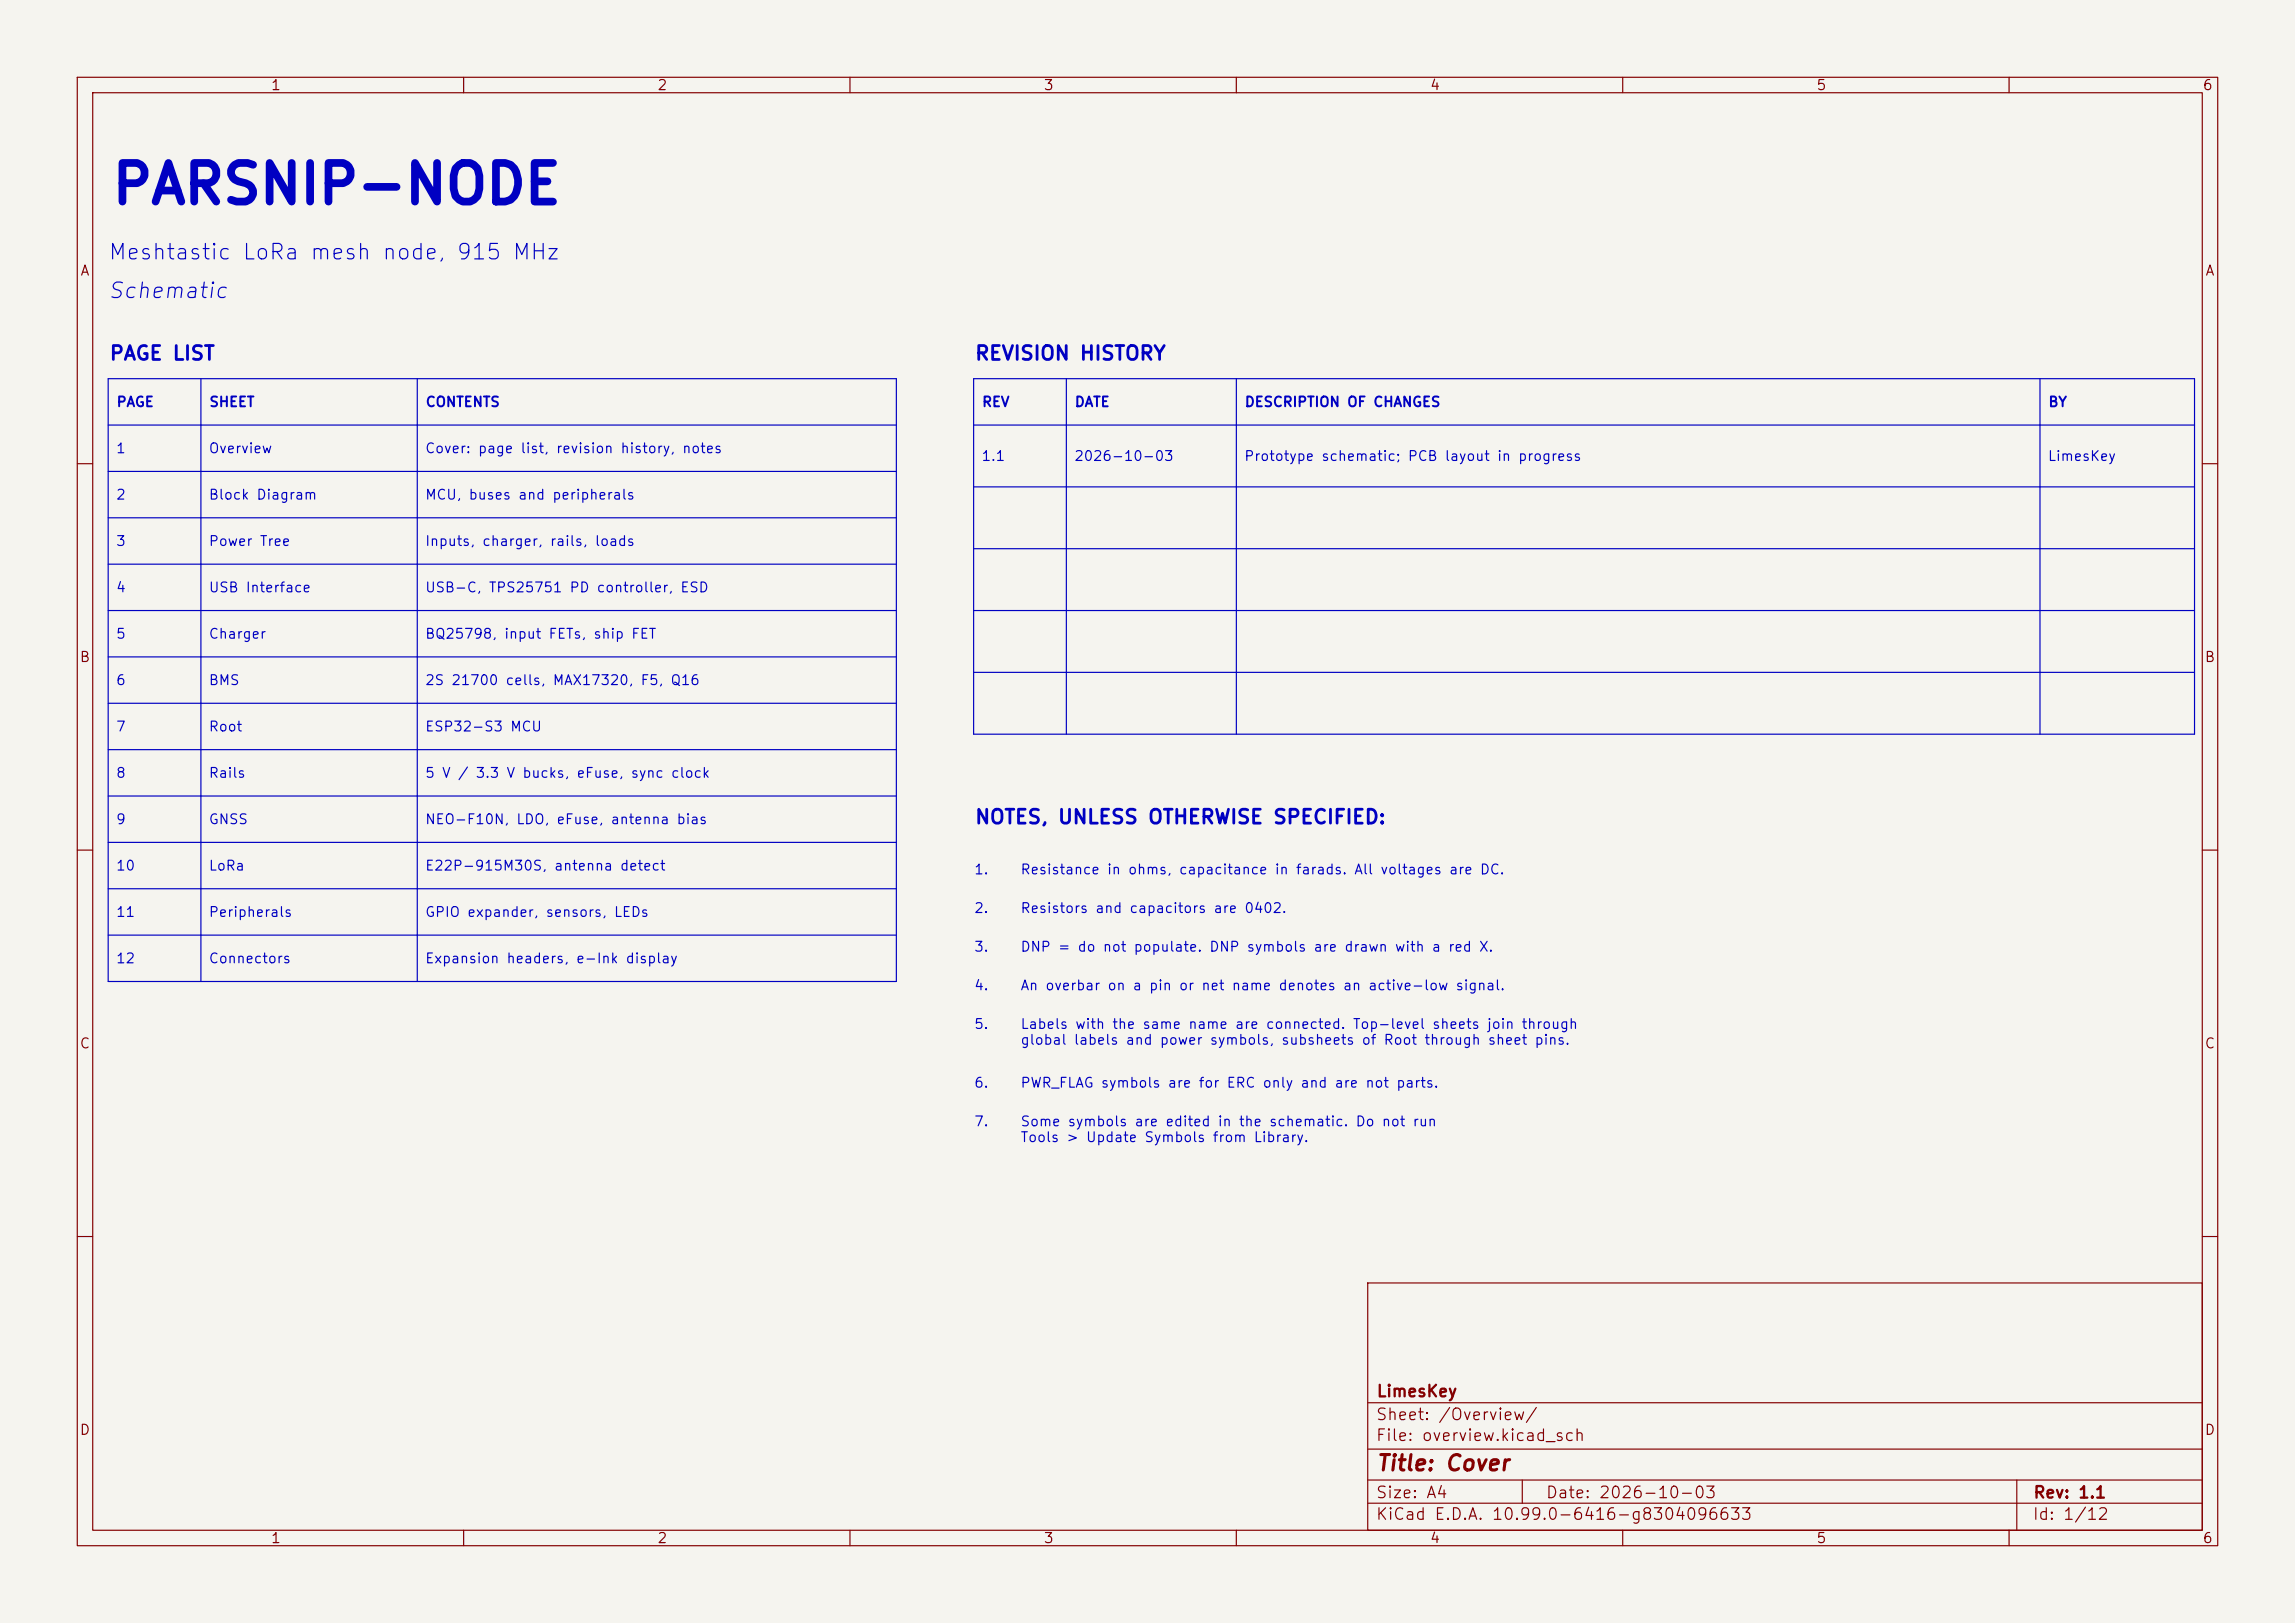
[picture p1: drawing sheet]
<svg xmlns="http://www.w3.org/2000/svg" width="297mm" height="210mm" viewBox="0 0 297 210" stroke-linecap="round" stroke-linejoin="round" font-family="sans-serif">
<defs><g id="words">
<text font-size="5" fill="#0000c2" x="14.2" y="27.6">PARSNIP-NODE</text>
<g font-size="2" fill="#0000c2">
<text x="13.9" y="34.1">Meshtastic LoRa mesh node, 915 MHz</text>
<text x="13.8" y="39.1">Schematic</text>
</g>
<text font-size="2" fill="#840000" x="178" y="190.8">Title: Cover</text>
<g font-size="1.8" fill="#0000c2">
<text x="14.1" y="47.1">PAGE LIST</text>
<text x="126.1" y="47.1">REVISION HISTORY</text>
<text x="126.1" y="107.1">NOTES, UNLESS OTHERWISE SPECIFIED:</text>
</g>
<g font-size="1.5" fill="#840000">
<text x="178" y="184.1">Sheet: /Overview/</text>
<text x="178" y="181.1">LimesKey</text>
<text x="178" y="186.8">File: overview.kicad_sch</text>
<text x="178" y="197">KiCad E.D.A. 10.99.0-6416-g8304096633</text>
<text x="178" y="194.2">Size: A4</text>
<text x="200" y="194.2">Date: 2026-10-03</text>
<text x="263" y="197">Id: 1/12</text>
<text x="263" y="194.2">Rev: 1.1</text>
</g>
<g font-size="1.3" fill="#840000">
<text x="35" y="12">1</text>
<text x="85" y="12">2</text>
<text x="135" y="12">3</text>
<text x="185" y="12">4</text>
<text x="235" y="12">5</text>
<text x="285" y="12">6</text>
<text x="10.3" y="36">A</text>
<text x="285.3" y="36">A</text>
<text x="10.2" y="86">B</text>
<text x="285.2" y="86">B</text>
<text x="10.2" y="136">C</text>
<text x="285.2" y="136">C</text>
<text x="10.2" y="186">D</text>
<text x="285.2" y="186">D</text>
<text x="35" y="200">1</text>
<text x="85" y="200">2</text>
<text x="135" y="200">3</text>
<text x="185" y="200">4</text>
<text x="235" y="200">5</text>
<text x="285" y="200">6</text>
</g>
<g font-size="1.3" fill="#0000c2">
<text x="15" y="53">PAGE</text>
<text x="27" y="53">SHEET</text>
<text x="55" y="53">CONTENTS</text>
<text x="127" y="53">REV</text>
<text x="139" y="53">DATE</text>
<text x="161" y="53">DESCRIPTION OF CHANGES</text>
<text x="265" y="53">BY</text>
<text x="14.9" y="59">1</text>
<text x="26.9" y="59">Overview</text>
<text x="54.9" y="59">Cover: page list, revision history, notes</text>
<text x="126.9" y="60">1.1</text>
<text x="138.9" y="60">2026-10-03</text>
<text x="160.9" y="60">Prototype schematic; PCB layout in progress</text>
<text x="264.9" y="60">LimesKey</text>
<text x="14.9" y="65">2</text>
<text x="26.9" y="65">Block Diagram</text>
<text x="54.9" y="65">MCU, buses and peripherals</text>
<text x="14.9" y="71">3</text>
<text x="26.9" y="71">Power Tree</text>
<text x="54.9" y="71">Inputs, charger, rails, loads</text>
<text x="14.9" y="77">4</text>
<text x="26.9" y="77">USB Interface</text>
<text x="54.9" y="77">USB-C, TPS25751 PD controller, ESD</text>
<text x="14.9" y="83">5</text>
<text x="26.9" y="83">Charger</text>
<text x="54.9" y="83">BQ25798, input FETs, ship FET</text>
<text x="14.9" y="89">6</text>
<text x="26.9" y="89">BMS</text>
<text x="54.9" y="89">2S 21700 cells, MAX17320, F5, Q16</text>
<text x="14.9" y="95">7</text>
<text x="26.9" y="95">Root</text>
<text x="54.9" y="95">ESP32-S3 MCU</text>
<text x="14.9" y="101">8</text>
<text x="26.9" y="101">Rails</text>
<text x="54.9" y="101">5 V / 3.3 V bucks, eFuse, sync clock</text>
<text x="14.9" y="107">9</text>
<text x="26.9" y="107">GNSS</text>
<text x="54.9" y="107">NEO-F10N, LDO, eFuse, antenna bias</text>
<text x="14.9" y="113">10</text>
<text x="26.9" y="113">LoRa</text>
<text x="54.9" y="113">E22P-915M30S, antenna detect</text>
<text x="126" y="113.5">1.</text>
<text x="132" y="113.5">Resistance in ohms, capacitance in farads. All voltages are DC.</text>
<text x="14.9" y="119">11</text>
<text x="26.9" y="119">Peripherals</text>
<text x="54.9" y="119">GPIO expander, sensors, LEDs</text>
<text x="126" y="118.5">2.</text>
<text x="132" y="118.5">Resistors and capacitors are 0402.</text>
<text x="14.9" y="125">12</text>
<text x="26.9" y="125">Connectors</text>
<text x="54.9" y="125">Expansion headers, e-Ink display</text>
<text x="126" y="123.5">3.</text>
<text x="132" y="123.5">DNP = do not populate. DNP symbols are drawn with a red X.</text>
<text x="126" y="128.5">4.</text>
<text x="132" y="128.5">An overbar on a pin or net name denotes an active-low signal.</text>
<text x="126" y="133.5">5.</text>
<text x="132" y="133.5">Labels with the same name are connected. Top-level sheets join through</text>
<text x="132" y="135.5">global labels and power symbols, subsheets of Root through sheet pins.</text>
<text x="126" y="141.1">6.</text>
<text x="132" y="141.1">PWR_FLAG symbols are for ERC only and are not parts.</text>
<text x="126" y="146.1">7.</text>
<text x="132" y="146.1">Some symbols are edited in the schematic. Do not run</text>
<text x="132" y="148.1">Tools &gt; Update Symbols from Library.</text>
</g>
</g></defs>
<path d="M0 0h297v210h-297z" fill="#f5f4ef" stroke="#f5f4ef" stroke-width=".13"/>
<g fill="none" stroke="#840000" stroke-width=".15">
<path d="M10 10h277v190h-277zM12 12h273v186h-273zM60 10v2M110 10v2M160 10v2M210 10v2M260 10v2M10 60h2M285 60h2M10 110h2M285 110h2M10 160h2"/>
<path d="M177 166h108v32h-108zM285 160h2M60 198v2M110 198v2M160 198v2M177 194.5h108M177 191.5h108M177 187.5h108M177 181.5h108M197 191.5v3M210 198v2M260 198v2"/>
<path d="M261 191.5v6.5"/>
</g>
<g fill="none" stroke="#0000c2" stroke-width=".15">
<path d="M14 55h102M14 49h102v78h-102zM26 49v78M54 49v78M126 55h158M126 49h158v46h-158zM138 49v46M160 49v46M264 49v46M14 79h102M14 61h102M14 67h102"/>
<path d="M14 73h102M126 63h158M126 71h158M126 79h158M14 85h102M14 91h102M14 97h102M126 87h158M14 103h102M14 109h102M14 115h102M14 121h102"/>
</g>
<use href="#words"/>
</svg>
